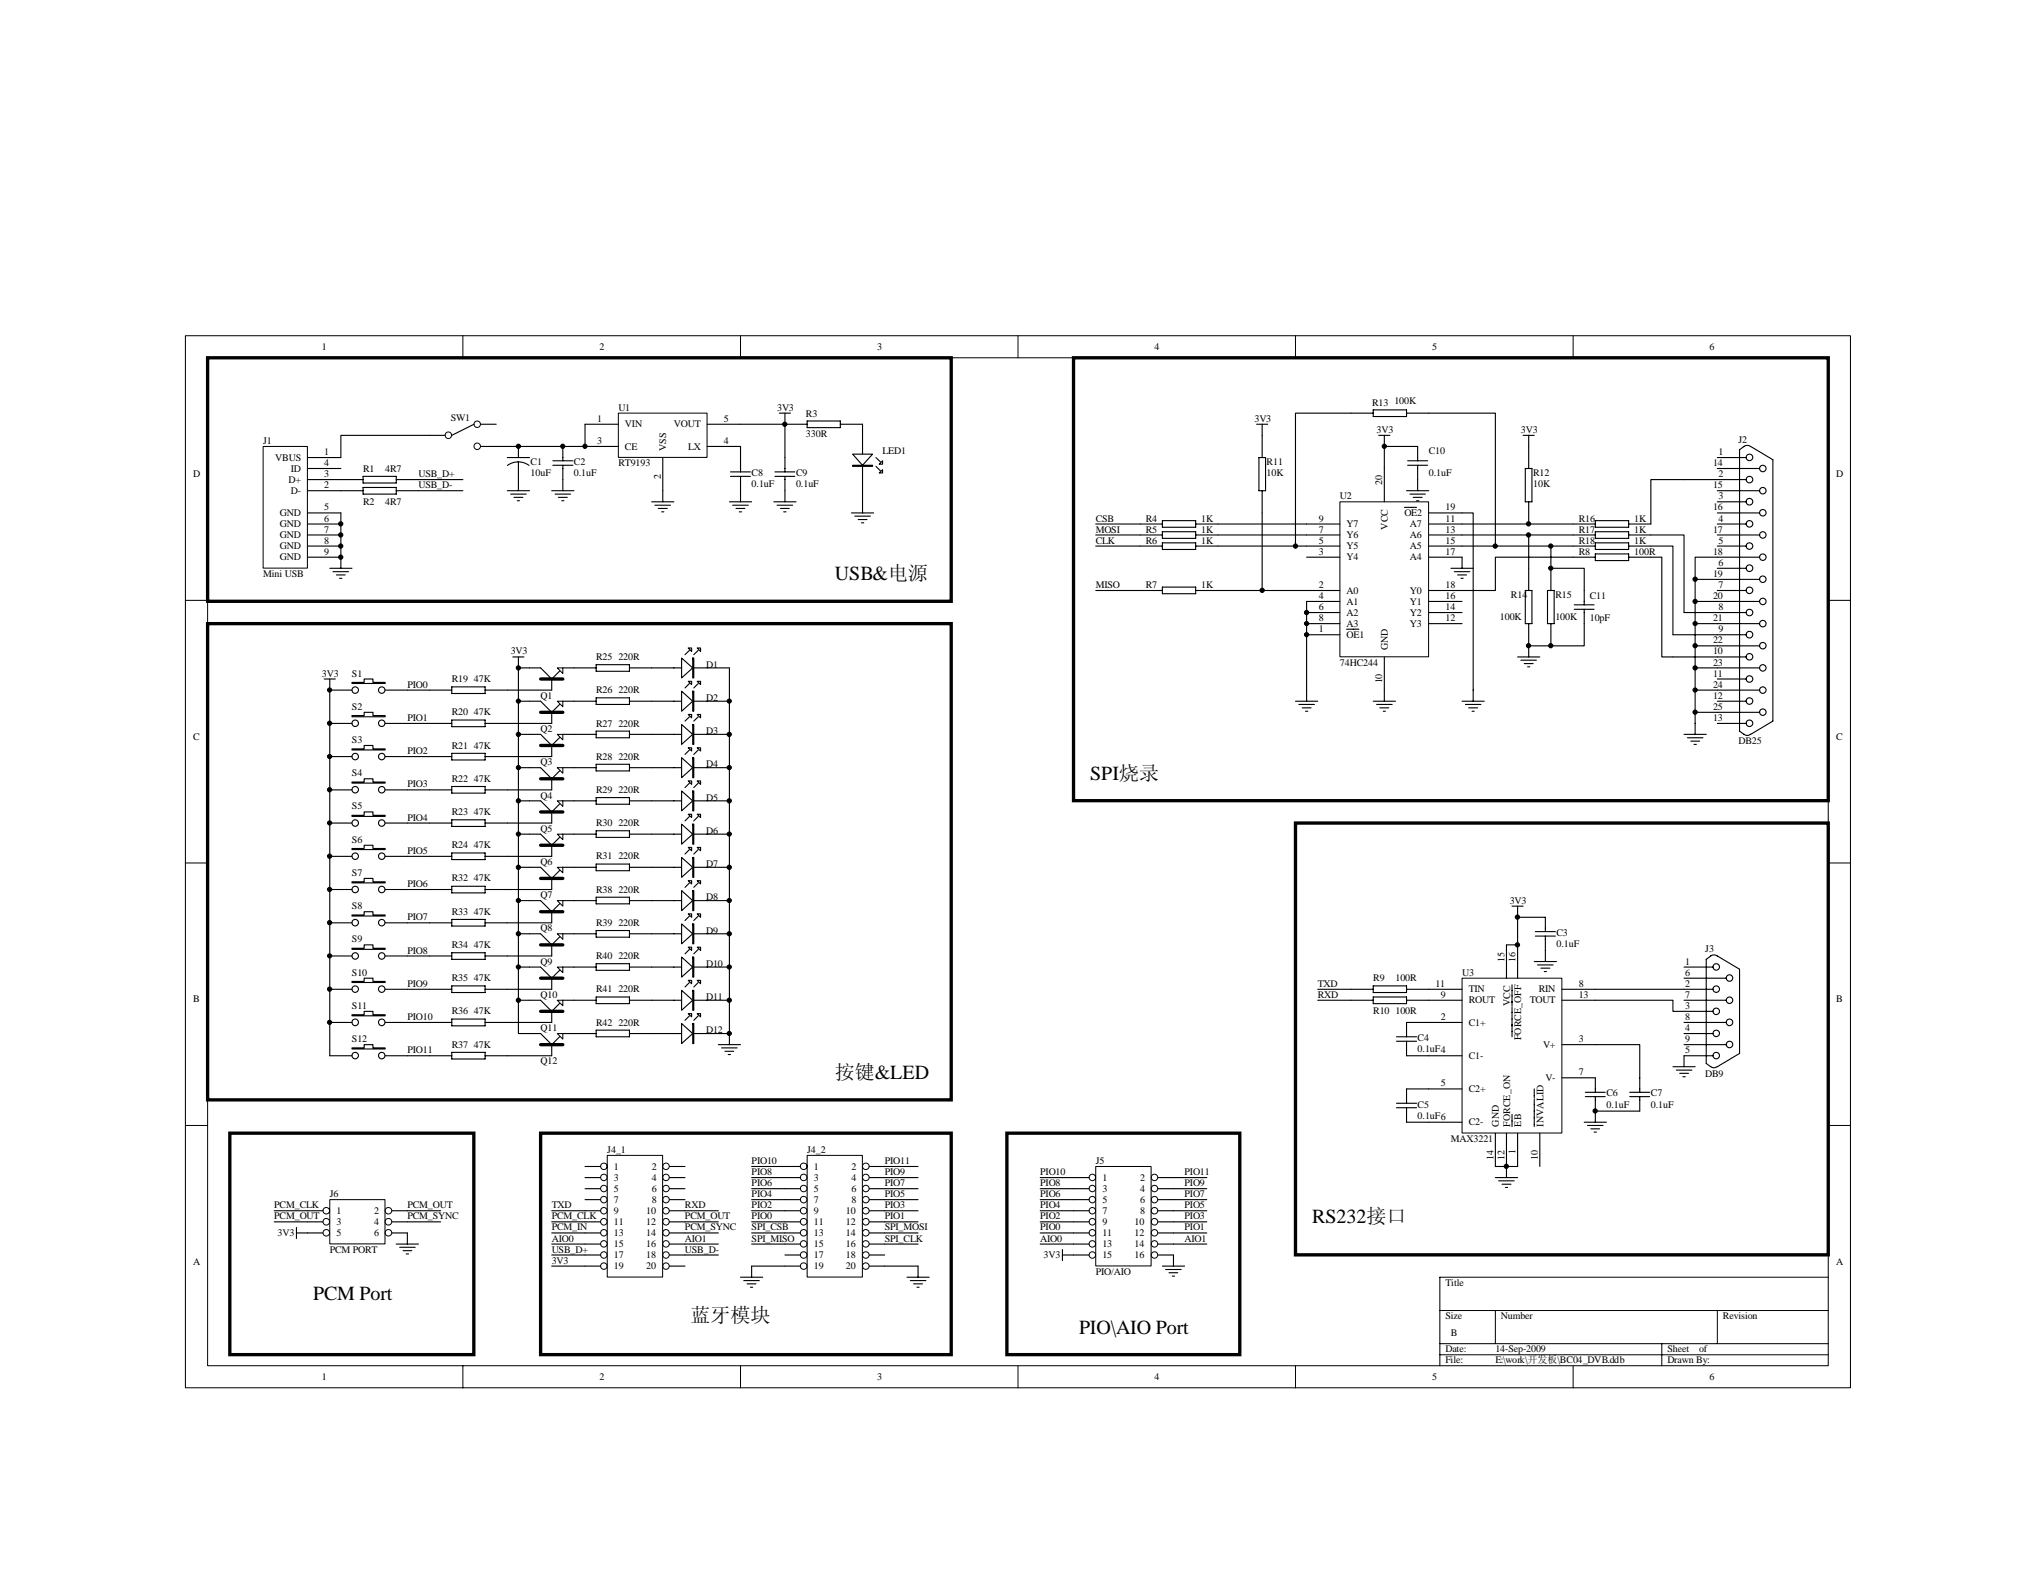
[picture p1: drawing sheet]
<svg xmlns="http://www.w3.org/2000/svg" width="279mm" height="216mm" viewBox="0 0 279 216" stroke-linecap="round" stroke-linejoin="round" font-family="sans-serif">
<defs><g id="words">
<g font-size="2.7">
<text x="114.6" y="79.6">USB&amp;电源</text>
<text x="149.6" y="107">SPI烧录</text>
<text x="114.6" y="148">按键&amp;LED</text>
<text x="180.1" y="167.8">RS232接口</text>
<text x="43" y="178.5">PCM Port</text>
<text x="94.8" y="181.5">蓝牙模块</text>
<text x="148.1" y="183">PIO\AIO Port</text>
</g>
<g font-size="1.4">
<text x="44.2" y="48">1</text>
<text x="82.3" y="48">2</text>
<text x="120.4" y="48">3</text>
<text x="158.4" y="48">4</text>
<text x="196.5" y="48">5</text>
<text x="234.6" y="48">6</text>
<text x="61.8" y="57.7">SW1</text>
<text x="82" y="57.9">1</text>
<text x="84.9" y="56.4">U1</text>
<text x="85.8" y="58.7">VIN</text>
<text x="92.5" y="58.7">VOUT</text>
<text x="99.3" y="57.9">5</text>
<text x="106.6" y="56.4">3V3</text>
<text x="110.6" y="57.3">R3</text>
<text x="172.1" y="57.9">3V3</text>
<text x="188.3" y="55.8">R13</text>
<text x="188.9" y="59.4">3V3</text>
<text x="191.3" y="55.5">100K</text>
<text x="208.7" y="59.4">3V3</text>
<text x="26.5" y="65.5">D</text>
<text x="36.1" y="60.9">J1</text>
<text x="37.8" y="63.2">VBUS</text>
<text x="39.9" y="64.7">ID</text>
<text x="44.5" y="62.5">1</text>
<text x="44.5" y="64">4</text>
<text x="44.5" y="65.5">3</text>
<text x="49.8" y="64.7">R1</text>
<text x="52.9" y="64.7">4R7</text>
<text x="57.4" y="65.5">USB_D+</text>
<text x="72.8" y="63.8">C1</text>
<text x="72.8" y="65.3">10uF</text>
<text x="78.8" y="63.8">C2</text>
<text x="78.8" y="65.3">0.1uF</text>
<text x="82" y="60.9">3</text>
<text x="84.9" y="64">RT9193</text>
<text x="85.8" y="61.7">CE</text>
<text x="90.7" y="65.7" transform="rotate(-90 90.7 65.7)">2</text>
<text x="91.4" y="61.9" transform="rotate(-90 91.4 61.9)">VSS</text>
<text x="94.4" y="61.7">LX</text>
<text x="99.3" y="60.9">4</text>
<text x="103.1" y="65.3">C8</text>
<text x="109.2" y="65.3">C9</text>
<text x="110.6" y="60">330R</text>
<text x="121.1" y="62.3">LED1</text>
<text x="173.8" y="63.8">R11</text>
<text x="173.8" y="65.3">10K</text>
<text x="196.1" y="62.3">C10</text>
<text x="196.1" y="65.3">0.1uF</text>
<text x="210.4" y="65.3">R12</text>
<text x="235.1" y="64">14</text>
<text x="235.8" y="62.5">1</text>
<text x="235.8" y="65.5">2</text>
<text x="238.6" y="60.8">J2</text>
<text x="252" y="65.5">D</text>
<text x="38.4" y="70.8">GND</text>
<text x="39.6" y="66.3">D+</text>
<text x="39.9" y="67.8">D-</text>
<text x="44.5" y="70.1">5</text>
<text x="44.5" y="71.6">6</text>
<text x="44.5" y="67">2</text>
<text x="49.8" y="69.3">R2</text>
<text x="52.9" y="69.3">4R7</text>
<text x="57.4" y="67">USB_D-</text>
<text x="103.1" y="66.9">0.1uF</text>
<text x="109.2" y="66.9">0.1uF</text>
<text x="150.4" y="71.6">CSB</text>
<text x="157.2" y="71.6">R4</text>
<text x="164.8" y="71.6">1K</text>
<text x="181" y="71.6">9</text>
<text x="183.9" y="68.5">U2</text>
<text x="189.7" y="66.6" transform="rotate(-90 189.7 66.6)">20</text>
<text x="192.7" y="70.8">OE2</text>
<text x="198.4" y="70.1">19</text>
<text x="198.4" y="71.6">11</text>
<text x="210.4" y="66.9">10K</text>
<text x="216.6" y="71.6">R16</text>
<text x="224.3" y="71.6">1K</text>
<text x="235.1" y="67">15</text>
<text x="235.1" y="70.1">16</text>
<text x="235.8" y="68.5">3</text>
<text x="235.8" y="71.6">4</text>
<text x="38.4" y="72.3">GND</text>
<text x="38.4" y="73.9">GND</text>
<text x="38.4" y="75.4">GND</text>
<text x="38.4" y="76.9">GND</text>
<text x="44.5" y="73.1">7</text>
<text x="44.5" y="74.6">8</text>
<text x="44.5" y="76.1">9</text>
<text x="150.4" y="73.1">MOSI</text>
<text x="150.4" y="74.6">CLK</text>
<text x="157.2" y="73.1">R5</text>
<text x="157.2" y="74.6">R6</text>
<text x="164.8" y="73.1">1K</text>
<text x="164.8" y="74.6">1K</text>
<text x="181" y="76.1">3</text>
<text x="181" y="74.6">5</text>
<text x="181" y="73.1">7</text>
<text x="184.8" y="76.9">Y4</text>
<text x="184.8" y="75.4">Y5</text>
<text x="184.8" y="73.9">Y6</text>
<text x="184.8" y="72.3">Y7</text>
<text x="190.5" y="72.7" transform="rotate(-90 190.5 72.7)">VCC</text>
<text x="193.5" y="72.3">A7</text>
<text x="193.5" y="73.9">A6</text>
<text x="193.5" y="75.4">A5</text>
<text x="193.5" y="76.9">A4</text>
<text x="198.4" y="73.1">13</text>
<text x="198.4" y="74.6">15</text>
<text x="198.4" y="76.1">17</text>
<text x="216.6" y="76.1">R8</text>
<text x="216.6" y="73.1">R17</text>
<text x="216.6" y="74.6">R18</text>
<text x="224.3" y="76.1">100R</text>
<text x="224.3" y="73.1">1K</text>
<text x="224.3" y="74.6">1K</text>
<text x="235.1" y="73.1">17</text>
<text x="235.1" y="76.1">18</text>
<text x="235.8" y="74.6">5</text>
<text x="235.8" y="77.7">6</text>
<text x="36.1" y="79.2">Mini USB</text>
<text x="150.4" y="80.7">MISO</text>
<text x="157.2" y="80.7">R7</text>
<text x="164.8" y="80.7">1K</text>
<text x="181" y="80.7">2</text>
<text x="181" y="82.2">4</text>
<text x="181" y="83.7">6</text>
<text x="184.8" y="81.5">A0</text>
<text x="184.8" y="83">A1</text>
<text x="193.5" y="83">Y1</text>
<text x="193.5" y="81.5">Y0</text>
<text x="198.4" y="83.7">14</text>
<text x="198.4" y="82.2">16</text>
<text x="198.4" y="80.7">18</text>
<text x="207.3" y="82.1">R14</text>
<text x="213.4" y="82.1">R15</text>
<text x="218.2" y="82.2">C11</text>
<text x="235.1" y="79.2">19</text>
<text x="235.1" y="82.2">20</text>
<text x="235.8" y="80.7">7</text>
<text x="235.8" y="83.7">8</text>
<text x="70.1" y="89.8">3V3</text>
<text x="181" y="86.8">1</text>
<text x="181" y="85.3">8</text>
<text x="184.8" y="87.5">OE1</text>
<text x="184.8" y="84.5">A2</text>
<text x="184.8" y="86">A3</text>
<text x="190.5" y="89.3" transform="rotate(-90 190.5 89.3)">GND</text>
<text x="193.5" y="86">Y3</text>
<text x="193.5" y="84.5">Y2</text>
<text x="198.4" y="85.3">12</text>
<text x="205.8" y="85.1">100K</text>
<text x="213.4" y="85.1">100K</text>
<text x="218.2" y="85.3">10pF</text>
<text x="235.1" y="85.3">21</text>
<text x="235.1" y="88.3">22</text>
<text x="235.1" y="89.8">10</text>
<text x="235.8" y="86.8">9</text>
<text x="44.2" y="92.9">3V3</text>
<text x="48.3" y="92.9">S1</text>
<text x="55.9" y="94.4">PIO0</text>
<text x="62" y="93.6">R19 47K</text>
<text x="74.2" y="95.9">Q1</text>
<text x="81.8" y="90.6">R25 220R</text>
<text x="81.8" y="95.1">R26 220R</text>
<text x="96.9" y="91.7">D1</text>
<text x="183.9" y="91.4">74HC244</text>
<text x="189.7" y="93.8" transform="rotate(-90 189.7 93.8)">10</text>
<text x="235.1" y="91.4">23</text>
<text x="235.1" y="92.9">11</text>
<text x="235.1" y="94.4">24</text>
<text x="235.1" y="95.9">12</text>
<text x="26.5" y="101.5">C</text>
<text x="48.3" y="102">S3</text>
<text x="48.3" y="97.4">S2</text>
<text x="55.9" y="99">PIO1</text>
<text x="62" y="98.2">R20 47K</text>
<text x="74.2" y="100.5">Q2</text>
<text x="81.8" y="99.7">R27 220R</text>
<text x="96.9" y="96.2">D2</text>
<text x="96.9" y="100.8">D3</text>
<text x="235.1" y="97.4">25</text>
<text x="235.1" y="99">13</text>
<text x="252" y="101.5">C</text>
<text x="48.3" y="106.6">S4</text>
<text x="55.9" y="103.5">PIO2</text>
<text x="62" y="102.7">R21 47K</text>
<text x="62" y="107.3">R22 47K</text>
<text x="74.2" y="105">Q3</text>
<text x="81.8" y="104.3">R28 220R</text>
<text x="96.9" y="105.3">D4</text>
<text x="238.6" y="102.1">DB25</text>
<text x="48.3" y="111.1">S5</text>
<text x="55.9" y="108.1">PIO3</text>
<text x="55.9" y="112.6">PIO4</text>
<text x="62" y="111.9">R23 47K</text>
<text x="74.2" y="109.6">Q4</text>
<text x="81.8" y="108.8">R29 220R</text>
<text x="81.8" y="113.4">R30 220R</text>
<text x="96.9" y="109.9">D5</text>
<text x="48.3" y="115.7">S6</text>
<text x="55.9" y="117.2">PIO5</text>
<text x="62" y="116.4">R24 47K</text>
<text x="74.2" y="114.2">Q5</text>
<text x="74.2" y="118.7">Q6</text>
<text x="81.8" y="118">R31 220R</text>
<text x="96.9" y="114.4">D6</text>
<text x="96.9" y="119">D7</text>
<text x="48.3" y="120.2">S7</text>
<text x="48.3" y="124.8">S8</text>
<text x="55.9" y="121.8">PIO6</text>
<text x="62" y="121">R32 47K</text>
<text x="62" y="125.6">R33 47K</text>
<text x="74.2" y="123.3">Q7</text>
<text x="81.8" y="122.5">R38 220R</text>
<text x="96.9" y="123.6">D8</text>
<text x="207.2" y="124">3V3</text>
<text x="48.3" y="129.3">S9</text>
<text x="55.9" y="126.3">PIO7</text>
<text x="55.9" y="130.9">PIO8</text>
<text x="62" y="130.1">R34 47K</text>
<text x="74.2" y="127.8">Q8</text>
<text x="81.8" y="127.1">R39 220R</text>
<text x="81.8" y="131.6">R40 220R</text>
<text x="96.9" y="128.1">D9</text>
<text x="206.5" y="132" transform="rotate(-90 206.5 132)">15</text>
<text x="208" y="132" transform="rotate(-90 208 132)">16</text>
<text x="213.6" y="128.4">C3</text>
<text x="213.6" y="130">0.1uF</text>
<text x="234" y="130.7">J3</text>
<text x="26.5" y="137.6">B</text>
<text x="48.3" y="133.9">S10</text>
<text x="55.9" y="135.4">PIO9</text>
<text x="62" y="134.7">R35 47K</text>
<text x="74.2" y="132.4">Q9</text>
<text x="74.2" y="137">Q10</text>
<text x="81.8" y="136.2">R41 220R</text>
<text x="96.9" y="132.7">D10</text>
<text x="96.9" y="137.3">D11</text>
<text x="180.8" y="135.4">TXD</text>
<text x="180.8" y="137">RXD</text>
<text x="188.4" y="134.7">R9</text>
<text x="191.5" y="134.7">100R</text>
<text x="197" y="135.4">11</text>
<text x="197.7" y="137">9</text>
<text x="200.6" y="133.9">U3</text>
<text x="201.5" y="137.7">ROUT</text>
<text x="201.5" y="136.2">TIN</text>
<text x="209.9" y="137.7">TOUT</text>
<text x="211.2" y="136.2">RIN</text>
<text x="216.6" y="137">13</text>
<text x="216.6" y="135.4">8</text>
<text x="231.3" y="132.4">1</text>
<text x="231.3" y="133.9">6</text>
<text x="231.3" y="135.4">2</text>
<text x="231.3" y="137">7</text>
<text x="252" y="137.6">B</text>
<text x="48.3" y="138.5">S11</text>
<text x="48.3" y="143">S12</text>
<text x="55.9" y="140">PIO10</text>
<text x="62" y="139.2">R36 47K</text>
<text x="62" y="143.8">R37 47K</text>
<text x="74.2" y="141.5">Q11</text>
<text x="81.8" y="140.8">R42 220R</text>
<text x="96.9" y="141.8">D12</text>
<text x="188.4" y="139.2">R10 100R</text>
<text x="194.5" y="142.9">C4</text>
<text x="197.7" y="140">2</text>
<text x="201.5" y="140.8">C1+</text>
<text x="207.2" y="138" transform="rotate(-90 207.2 138)">VCC</text>
<text x="208.7" y="142.8" transform="rotate(-90 208.7 142.8)">FORCE_OFF</text>
<text x="211.8" y="143.8">V+</text>
<text x="216.6" y="143">3</text>
<text x="231.3" y="138.5">3</text>
<text x="231.3" y="140">8</text>
<text x="231.3" y="141.5">4</text>
<text x="231.3" y="143">9</text>
<text x="55.9" y="144.6">PIO11</text>
<text x="74.2" y="146.1">Q12</text>
<text x="194.5" y="144.4">0.1uF4</text>
<text x="197.7" y="149.1">5</text>
<text x="201.5" y="145.3">C1-</text>
<text x="201.5" y="149.9">C2+</text>
<text x="212.1" y="148.4">V-</text>
<text x="216.6" y="147.6">7</text>
<text x="231.3" y="144.6">5</text>
<text x="234" y="147.8">DB9</text>
<text x="194.5" y="152">C5</text>
<text x="194.5" y="153.5">0.1uF6</text>
<text x="201.5" y="154.5">C2-</text>
<text x="205.7" y="154.6" transform="rotate(-90 205.7 154.6)">GND</text>
<text x="207.2" y="154.6" transform="rotate(-90 207.2 154.6)">FORCE_ON</text>
<text x="208.7" y="154.6" transform="rotate(-90 208.7 154.6)">EB</text>
<text x="211.8" y="154.6" transform="rotate(-90 211.8 154.6)">INVALID</text>
<text x="220.5" y="150.5">C6</text>
<text x="220.5" y="152">0.1uF</text>
<text x="226.5" y="150.5">C7</text>
<text x="226.5" y="152">0.1uF</text>
<text x="83.3" y="158.2">J4_1</text>
<text x="84.2" y="160.5">1</text>
<text x="89.4" y="160.5">2</text>
<text x="103.1" y="161.3">PIO8</text>
<text x="103.1" y="159.8">PIO10</text>
<text x="110.8" y="158.2">J4_2</text>
<text x="111.7" y="160.5">1</text>
<text x="116.8" y="160.5">2</text>
<text x="121.4" y="161.3">PIO9</text>
<text x="121.4" y="159.8">PIO11</text>
<text x="142.7" y="161.3">PIO10</text>
<text x="150.4" y="159.8">J5</text>
<text x="162.6" y="161.3">PIO11</text>
<text x="199.1" y="156.7">MAX3221</text>
<text x="204.9" y="159.2" transform="rotate(-90 204.9 159.2)">14</text>
<text x="206.5" y="159.2" transform="rotate(-90 206.5 159.2)">12</text>
<text x="208" y="158.4" transform="rotate(-90 208 158.4)">1</text>
<text x="211" y="159.2" transform="rotate(-90 211 159.2)">10</text>
<text x="37.6" y="165.8">PCM_CLK</text>
<text x="37.6" y="167.4">PCM_OUT</text>
<text x="45.3" y="164.3">J6</text>
<text x="46.2" y="166.6">1</text>
<text x="51.4" y="166.6">2</text>
<text x="55.9" y="165.8">PCM_OUT</text>
<text x="55.9" y="167.4">PCM_SYNC</text>
<text x="75.7" y="167.4">PCM_CLK</text>
<text x="75.7" y="165.8">TXD</text>
<text x="84.2" y="162.1">3</text>
<text x="84.2" y="163.6">5</text>
<text x="84.2" y="165.1">7</text>
<text x="84.2" y="166.6">9</text>
<text x="88.7" y="166.6">10</text>
<text x="89.4" y="162.1">4</text>
<text x="89.4" y="163.6">6</text>
<text x="89.4" y="165.1">8</text>
<text x="94" y="167.4">PCM_OUT</text>
<text x="94" y="165.8">RXD</text>
<text x="103.1" y="167.4">PIO0</text>
<text x="103.1" y="165.8">PIO2</text>
<text x="103.1" y="164.3">PIO4</text>
<text x="103.1" y="162.8">PIO6</text>
<text x="111.7" y="162.1">3</text>
<text x="111.7" y="163.6">5</text>
<text x="111.7" y="165.1">7</text>
<text x="111.7" y="166.6">9</text>
<text x="116.1" y="166.6">10</text>
<text x="116.8" y="162.1">4</text>
<text x="116.8" y="163.6">6</text>
<text x="116.8" y="165.1">8</text>
<text x="121.4" y="167.4">PIO1</text>
<text x="121.4" y="165.8">PIO3</text>
<text x="121.4" y="164.3">PIO5</text>
<text x="121.4" y="162.8">PIO7</text>
<text x="142.7" y="167.4">PIO2</text>
<text x="142.7" y="165.8">PIO4</text>
<text x="142.7" y="164.3">PIO6</text>
<text x="142.7" y="162.8">PIO8</text>
<text x="151.3" y="162.1">1</text>
<text x="151.3" y="163.6">3</text>
<text x="151.3" y="165.1">5</text>
<text x="151.3" y="166.6">7</text>
<text x="156.5" y="162.1">2</text>
<text x="156.5" y="163.6">4</text>
<text x="156.5" y="165.1">6</text>
<text x="156.5" y="166.6">8</text>
<text x="162.6" y="167.4">PIO3</text>
<text x="162.6" y="165.8">PIO5</text>
<text x="162.6" y="164.3">PIO7</text>
<text x="162.6" y="162.8">PIO9</text>
<text x="26.5" y="173.6">A</text>
<text x="38.1" y="169.7">3V3</text>
<text x="45.3" y="171.9">PCM PORT</text>
<text x="46.2" y="168.1">3</text>
<text x="46.2" y="169.7">5</text>
<text x="51.4" y="168.1">4</text>
<text x="51.4" y="169.7">6</text>
<text x="75.7" y="168.9">PCM_IN</text>
<text x="75.7" y="170.4">AIO0</text>
<text x="75.7" y="171.9">USB_D+</text>
<text x="75.7" y="173.4">3V3</text>
<text x="84.2" y="168.1">11</text>
<text x="84.2" y="169.7">13</text>
<text x="84.2" y="171.2">15</text>
<text x="84.2" y="172.7">17</text>
<text x="88.7" y="168.1">12</text>
<text x="88.7" y="169.7">14</text>
<text x="88.7" y="171.2">16</text>
<text x="88.7" y="172.7">18</text>
<text x="94" y="170.4">AIO1</text>
<text x="94" y="171.9">USB_D-</text>
<text x="94" y="168.9">PCM_SYNC</text>
<text x="103.1" y="168.9">SPI_CSB</text>
<text x="103.1" y="170.4">SPI_MISO</text>
<text x="111.7" y="168.1">11</text>
<text x="111.7" y="169.7">13</text>
<text x="111.7" y="171.2">15</text>
<text x="111.7" y="172.7">17</text>
<text x="116.1" y="168.1">12</text>
<text x="116.1" y="169.7">14</text>
<text x="116.1" y="171.2">16</text>
<text x="116.1" y="172.7">18</text>
<text x="121.4" y="168.9">SPI_MOSI</text>
<text x="121.4" y="170.4">SPI_CLK</text>
<text x="142.7" y="168.9">PIO0</text>
<text x="142.7" y="170.4">AIO0</text>
<text x="143.2" y="172.7">3V3</text>
<text x="151.3" y="168.1">9</text>
<text x="151.3" y="169.7">11</text>
<text x="151.3" y="171.2">13</text>
<text x="151.3" y="172.7">15</text>
<text x="155.7" y="168.1">10</text>
<text x="155.7" y="169.7">12</text>
<text x="155.7" y="171.2">14</text>
<text x="155.7" y="172.7">16</text>
<text x="162.6" y="170.4">AIO1</text>
<text x="162.6" y="168.9">PIO1</text>
<text x="252" y="173.6">A</text>
<text x="84.2" y="174.2">19</text>
<text x="88.7" y="174.2">20</text>
<text x="111.7" y="174.2">19</text>
<text x="116.1" y="174.2">20</text>
<text x="150.4" y="175">PIO/AIO</text>
<text x="198.4" y="176.5">Title</text>
<text x="198.4" y="181.1">Size</text>
<text x="198.4" y="185.6">Date:</text>
<text x="199.1" y="183.3">B</text>
<text x="205.2" y="185.6">14-Sep-2009</text>
<text x="206" y="181.1">Number</text>
<text x="228.8" y="185.6">Sheet</text>
<text x="233.2" y="185.6">of</text>
<text x="236.4" y="181.1">Revision</text>
<text x="44.2" y="189.4">1</text>
<text x="82.3" y="189.4">2</text>
<text x="120.4" y="189.4">3</text>
<text x="158.4" y="189.4">4</text>
<text x="196.5" y="189.4">5</text>
<text x="198.4" y="187.1">File:</text>
<text x="205.2" y="187.1">E:\work\开发板\BC04_DVB.ddb</text>
<text x="228.8" y="187.1">Drawn By:</text>
<text x="234.6" y="189.4">6</text>
</g>
</g></defs>
<g fill="none" stroke="#000" stroke-width=".14">
<path d="M25.4 46.1h228.5v144.4h-228.5zM28.5 49.1h222.4v138.4h-222.4zM63.5 46.1v3M101.6 46.1v3M139.7 46.1v3M177.8 46.1v3M215.9 46.1v3M25.4 82.4h3.1M250.9 82.4h3.1M25.4 118.4h3.1M250.9 118.4h3.1M25.4 154.5h3.1"/>
<path d="M250.9 154.5h3.1M197.6 179.9h53.3M205.2 179.9v4.5M235.7 179.9v4.5M250.9 175.3h-53.3v12.2M63.5 187.5v3M101.6 187.5v3M139.7 187.5v3M177.8 187.5v3M197.6 184.4h53.3M197.6 185.9h53.3M215.9 187.5v3"/>
<path d="M228 184.4v3.1"/>
</g>
<path d="M183.9 68.9h12.1v21.2h-12.1z" fill="#fff"/>
<path d="M183.9 68.9h12.1v21.2h-12.1z" fill="none" stroke="#000" stroke-width=".14"/>
<g fill="none" stroke="#000" stroke-width=".15">
<path d="M172.4 58.2h1.6M173.2 58.2v4.6M188.4 56.7h-10.6v18.3M188.4 56.3h4.6v.9h-4.6zM189.2 59.8h1.5M190 59.8v9.1M193 56.7h12.2v18.3M209 59.8h1.5M209.8 59.8v4.5M167.1 75h16.8M167.1 73.4h16.8M167.1 71.9h16.8"/>
<path d="M172.8 62.8h.9v4.6h-.9zM173.2 67.4v13.6M179.3 76.5h4.6M190 61.3h4.5v1.9M192.7 69.6h1.7M193 67.4h3.1M193.2 63.9h2.7M193.2 63.2h2.7M193.5 67.8h2.1M193.9 68.3h1.3M194.4 68.7h.3M194.5 63.9v3.5"/>
<path d="M196.1 70.4h6.1v25.8M196.1 76.5h4.5M196.1 75h22.8M196.1 73.4h22.8M196.1 71.9h22.8M209.3 64.3h.9v4.6h-.9zM209.8 68.9v3M209.8 73.4v7.6M212.8 75v3h4.6v5M212.8 78v3M218.9 76.5h-13.7v4.5h-9.1M218.9 71.5h4.6v.9h-4.6z"/>
<path d="M218.9 73h4.6v.9h-4.6zM218.9 74.5h4.6v.9h-4.6zM218.9 76h4.6v.9h-4.6zM223.5 73.4h7.6v10.7h8.5M223.5 75h6.1v12.1h10M223.5 76.5h4.5v13.7h11.6M232.6 79.5h8.9M235.7 75h3.9M235.7 73.4h5.8M235.7 71.9h3.9M235.7 70.4h5.8M235.7 62.8h3.9"/>
<path d="M235.7 64.3h5.8M235.7 67.4h5.8M235.7 68.9h3.9M235.7 78h3.9M239.6 65.8h-13.1v6.1h-3M240.2 61.3l-.4-.2a1.5 1.5 0 0 0-1.1 .6v38.7l.6 .4M240.2 61.3l3.1 1.8v35.9l-3.1 1.8M241.5 76.5h-8.9v24.3M167.1 81h16.8M177.8 96.2h3M178.2 96.7h2.2M178.7 97.2h1.2"/>
<path d="M179.2 97.6h.3M179.3 82.5h4.6M179.3 84.1h4.6M179.3 85.6h4.6M183.9 87.1h-4.6v9.1M184.8 86.4h1.7M188.4 96.2h3.1M188.9 96.7h2.2M189.4 97.2h1.2M189.8 97.6h.3M190 90.2v6M196.1 82.5h4.5"/>
<path d="M196.1 84.1h4.5M196.1 85.6h4.5M200.6 96.2h3.1M201.1 96.7h2.1M201.5 97.2h1.3M202 97.6h.3M208.3 90.2h3M208.7 90.6h2.1M209.2 91.1h1.2M209.3 81h.9v4.6h-.9zM209.6 91.5h.3M209.8 85.6v4.6"/>
<path d="M212.4 81h.9v4.6h-.9zM212.8 85.6v3M216 83.6h2.8M216 83h2.8M217.4 83.6v5h-7.6M232.6 82.5h8.9M232.6 85.6h8.9M232.6 88.6h8.9M232.6 91.7h8.9M232.6 94.7h8.9M232.6 97.8h8.9M235.7 81h3.9"/>
<path d="M235.7 93.2h3.9M235.7 96.2h3.9M235.7 99.3h3.9M231.1 100.8h3M231.6 101.3h2.1M232 101.7h1.2M232.5 102.2h.3M239.3 100.8l.5 .1 .4-.1"/>
<circle cx="240.1" cy="68.9" r=".46"/>
<circle cx="240.1" cy="78" r=".46"/>
<circle cx="240.1" cy="65.8" r=".45"/>
<circle cx="240.1" cy="62.8" r=".45"/>
<circle cx="240.1" cy="71.9" r=".45"/>
<circle cx="240.1" cy="74.9" r=".45"/>
<circle cx="241.9" cy="73.4" r=".45"/>
<circle cx="241.9" cy="79.5" r=".45"/>
<circle cx="241.9" cy="76.5" r=".45"/>
<circle cx="241.9" cy="64.3" r=".45"/>
<circle cx="241.9" cy="67.3" r=".45"/>
<circle cx="241.9" cy="70.4" r=".45"/>
<circle cx="240.1" cy="87.1" r=".46"/>
<circle cx="240.1" cy="81" r=".45"/>
<circle cx="240.1" cy="84.1" r=".45"/>
<circle cx="240.1" cy="93.2" r=".45"/>
<circle cx="240.1" cy="99.3" r=".45"/>
<circle cx="240.1" cy="90.1" r=".45"/>
<circle cx="240.1" cy="96.2" r=".45"/>
<circle cx="241.9" cy="94.7" r=".45"/>
<circle cx="241.9" cy="97.7" r=".45"/>
<circle cx="241.9" cy="82.5" r=".45"/>
<circle cx="241.9" cy="85.6" r=".45"/>
<circle cx="241.9" cy="88.6" r=".45"/>
<circle cx="241.9" cy="91.7" r=".45"/>
</g>
<path d="M200.7 134.3h13.6v21.2h-13.6z" fill="#fff"/>
<path d="M200.6 134.3h13.7v21.2h-13.7z" fill="none" stroke="#000" stroke-width=".14"/>
<g fill="none" stroke="#000" stroke-width=".15">
<path d="M45.3 103.8h3M52.9 103.8h3M180.8 137.3h7.6M180.8 135.8h7.6M188.4 135.3h4.6v.9h-4.6zM188.4 136.8h4.6v1h-4.6zM193 137.3h7.6M193 135.8h7.6M207.5 135.2v2.8M207.5 138.2v4.1M207.5 124.4h1.5M208.3 129.7h-1.6v4.6"/>
<path d="M208.3 124.4v9.9M208.3 125.9h3.8v2M210.5 132h3.1M210.7 128.5h2.7M210.7 127.9h2.7M211 132.4h2.1M211.5 132.9h1.2M211.9 133.3h.3M212.1 128.5v3.5M214.4 137.3h15.2v1.5h5.5M214.4 135.8h20.7M231.1 137.3h5.8"/>
<path d="M231.1 132.7h4M231.1 134.3h5.8M191.6 142.3h2.8M191.6 142.9h2.8M191.6 152h2.8M191.6 151.4h2.8M193 142.9v2h7.6M193 152v2h7.6M200.6 140.3h-7.6v2M200.6 149.5h-7.6v1.9M205.2 155.5v4.6h3.1v-4.6M206.7 155.5v6.1"/>
<path d="M207.5 153v1.6M210.5 149.5v1.2M210.5 150.8v3.8M211.3 155.5v4.6M214.4 143.4h10.6v6.5M214.4 147.9h4.5v2M217.4 154h3.1M217.6 150.5h2.7M217.6 149.9h2.7M217.8 154.5h2.2M218.3 154.9h1.2M218.8 155.4h.3"/>
<path d="M218.9 150.5v3.5M223.6 150.5h2.8M223.6 149.9h2.8M225 150.5v2h-6.1M229.6 146.4h3M230 146.9h2.2M230.5 147.3h1.2M230.9 147.8h.4M231.1 140.3h5.8M231.1 143.4h5.8M231.1 141.9h4M234.8 146.4l-.7-.4v-14.3a1.45 1.45 0 0 1 1.1-.6h.3l3.2 1.9v11.6l-3 1.8"/>
<path d="M234.8 146.4l.4 .2 .4-.2M235.1 144.9h-4v1.5M205.2 161.6h3.1M205.7 162.1h2.1M206.1 162.5h1.2M206.6 163h.3"/>
<circle cx="235.5" cy="135.8" r=".45"/>
<circle cx="235.5" cy="138.8" r=".45"/>
<circle cx="235.5" cy="132.7" r=".45"/>
<circle cx="237.3" cy="137.3" r=".45"/>
<circle cx="237.3" cy="134.2" r=".45"/>
<circle cx="235.5" cy="141.8" r=".45"/>
<circle cx="235.5" cy="144.9" r=".45"/>
<circle cx="237.3" cy="140.3" r=".45"/>
<circle cx="237.3" cy="143.4" r=".45"/>
</g>
<path d="M48.3 102.8h1.7v-.5h1.2v.5h1.7v.1h-4.6z" fill-rule="evenodd" fill="#fff" stroke="#000" stroke-width=".15"/>
<g fill="none" stroke="#000" stroke-width=".15">
<path d="M45.3 108.4h3M52.9 108.4h3"/>
<circle cx="48.7" cy="103.8" r=".45"/>
<circle cx="52.4" cy="103.8" r=".45"/>
</g>
<path d="M48.3 107.3h1.7v-.4h1.2v.4h1.7v.2h-4.6z" fill-rule="evenodd" fill="#fff" stroke="#000" stroke-width=".15"/>
<g fill="none" stroke="#000" stroke-width=".15">
<path d="M45.3 113h3M52.9 113h3"/>
<circle cx="48.7" cy="108.4" r=".45"/>
<circle cx="52.4" cy="108.4" r=".45"/>
</g>
<path d="M48.3 111.9h1.7v-.5h1.2v.5h1.7v.2h-4.6z" fill-rule="evenodd" fill="#fff" stroke="#000" stroke-width=".15"/>
<g fill="none" stroke="#000" stroke-width=".15">
<path d="M45.3 117.5h3M52.9 117.5h3"/>
<circle cx="48.7" cy="113" r=".45"/>
<circle cx="52.4" cy="113" r=".45"/>
</g>
<path d="M48.3 116.5h1.7v-.5h1.2v.5h1.7v.1h-4.6z" fill-rule="evenodd" fill="#fff" stroke="#000" stroke-width=".15"/>
<g fill="none" stroke="#000" stroke-width=".15">
<path d="M45.3 122.1h3M52.9 122.1h3"/>
<circle cx="48.7" cy="117.5" r=".45"/>
<circle cx="52.4" cy="117.5" r=".45"/>
</g>
<path d="M48.3 121h1.7v-.4h1.2v.4h1.7v.2h-4.6z" fill-rule="evenodd" fill="#fff" stroke="#000" stroke-width=".15"/>
<g fill="none" stroke="#000" stroke-width=".15">
<path d="M45.3 99.3h3M52.9 99.3h3"/>
<circle cx="48.7" cy="122.1" r=".45"/>
<circle cx="52.4" cy="122.1" r=".45"/>
</g>
<path d="M48.3 98.2h1.7v-.4h1.2v.4h1.7v.2h-4.6z" fill-rule="evenodd" fill="#fff" stroke="#000" stroke-width=".15"/>
<g fill="none" stroke="#000" stroke-width=".15">
<path d="M45.3 94.7h3M52.9 94.7h3"/>
<circle cx="48.7" cy="99.3" r=".45"/>
<circle cx="52.4" cy="99.3" r=".45"/>
</g>
<path d="M48.3 93.7h1.7v-.5h1.2v.5h1.7v.1h-4.6z" fill-rule="evenodd" fill="#fff" stroke="#000" stroke-width=".15"/>
<g fill="none" stroke="#000" stroke-width=".15">
<path d="M45.3 126.7h3M52.9 126.7h3"/>
<circle cx="48.7" cy="94.7" r=".45"/>
<circle cx="52.4" cy="94.7" r=".45"/>
</g>
<path d="M48.3 125.6h1.7v-.5h1.2v.5h1.7v.1h-4.6z" fill-rule="evenodd" fill="#fff" stroke="#000" stroke-width=".15"/>
<g fill="none" stroke="#000" stroke-width=".15">
<path d="M45.3 131.2h3M52.9 131.2h3"/>
<circle cx="48.7" cy="126.6" r=".45"/>
<circle cx="52.4" cy="126.6" r=".45"/>
</g>
<path d="M48.3 130.2h1.7v-.5h1.2v.5h1.7v.1h-4.6z" fill-rule="evenodd" fill="#fff" stroke="#000" stroke-width=".15"/>
<g fill="none" stroke="#000" stroke-width=".15">
<path d="M45.3 135.8h3M52.9 135.8h3"/>
<circle cx="48.7" cy="131.2" r=".45"/>
<circle cx="52.4" cy="131.2" r=".45"/>
</g>
<path d="M48.3 134.7h1.7v-.4h1.2v.4h1.7v.2h-4.6z" fill-rule="evenodd" fill="#fff" stroke="#000" stroke-width=".15"/>
<g fill="none" stroke="#000" stroke-width=".15">
<path d="M45.3 140.3h3M52.9 140.3h3"/>
<circle cx="48.7" cy="135.8" r=".45"/>
<circle cx="52.4" cy="135.8" r=".45"/>
</g>
<path d="M48.3 139.3h1.7v-.5h1.2v.5h1.7v.1h-4.6z" fill-rule="evenodd" fill="#fff" stroke="#000" stroke-width=".15"/>
<g fill="none" stroke="#000" stroke-width=".15">
<path d="M45.3 144.9h3M52.9 144.9h3"/>
<circle cx="48.7" cy="140.3" r=".45"/>
<circle cx="52.4" cy="140.3" r=".45"/>
</g>
<path d="M48.3 143.8h1.7v-.4h1.2v.4h1.7v.2h-4.6z" fill-rule="evenodd" fill="#fff" stroke="#000" stroke-width=".15"/>
<g fill="none" stroke="#000" stroke-width=".15">
<path d="M44.5 93.2h1.5M45.3 93.2v51.7M58.9 94.7h3.1M62 94.3h4.6v.9h-4.6zM66.6 94.7h3M89.4 91.7h10.7M94.6 89.3l-.6 .6M95.8 89.3l-.6 .6"/>
<circle cx="48.7" cy="144.9" r=".45"/>
<circle cx="52.4" cy="144.9" r=".45"/>
</g>
<g fill="#fff" stroke="#000" stroke-width=".15">
<path d="M93.5 90.3l1.6 1.4-1.6 1.3z"/>
<path d="M95.7 88.9h.4v.5z"/>
<path d="M94.4 88.9h.5v.5z"/>
<path d="M95.1 90.3h.1v2.7h-.1z" fill-rule="evenodd"/>
</g>
<path d="M72.7 91.7h1.5l1.5 1.5M75.7 93.2v1.5M78.8 91.7h-1.6l-1.5 1.5" fill="none" stroke="#000" stroke-width=".15"/>
<path d="M74.2 93.2h3" fill="none" stroke="#000" stroke-width=".46"/>
<path d="M76.5 91.7h.7v.7z" fill="#fff" stroke="#000" stroke-width=".14"/>
<path d="M55.9 94.7h3M58.9 99.3h3.1M62 98.8h4.6v.9h-4.6zM66.6 99.3h3M69.6 94.7h6.1M89.4 96.2h10.7M94.6 93.8l-.6 .6M95.8 93.8l-.6 .6" fill="none" stroke="#000" stroke-width=".15"/>
<g fill="#fff" stroke="#000" stroke-width=".15">
<path d="M93.5 94.9l1.6 1.3-1.6 1.4z"/>
<path d="M95.7 93.5h.4v.5z"/>
<path d="M94.4 93.5h.5v.5z"/>
<path d="M95.1 94.9h.1v2.7h-.1z" fill-rule="evenodd"/>
</g>
<path d="M72.7 96.2h1.5l1.5 1.6M75.7 97.8v1.5M78.8 96.2h-1.6l-1.5 1.6" fill="none" stroke="#000" stroke-width=".15"/>
<path d="M74.2 97.8h3" fill="none" stroke="#000" stroke-width=".46"/>
<path d="M76.5 96.2h.7v.8z" fill="#fff" stroke="#000" stroke-width=".14"/>
<path d="M55.9 99.3h3M69.6 99.3h6.1M94.6 98.4l-.6 .6M95.8 98.4l-.6 .6M58.9 103.8h3.1M62 103.4h4.6v.9h-4.6zM66.6 103.8h3M89.4 100.8h10.7" fill="none" stroke="#000" stroke-width=".15"/>
<g fill="#fff" stroke="#000" stroke-width=".15">
<path d="M93.5 99.4l1.6 1.4-1.6 1.4z"/>
<path d="M95.7 98.1h.4v.4z"/>
<path d="M94.4 98.1h.5v.4z"/>
<path d="M95.1 99.4h.1v2.8h-.1z" fill-rule="evenodd"/>
</g>
<path d="M72.7 100.8h1.5l1.5 1.5M75.7 102.3v1.5M78.8 100.8h-1.6l-1.5 1.5" fill="none" stroke="#000" stroke-width=".15"/>
<path d="M74.2 102.3h3" fill="none" stroke="#000" stroke-width=".46"/>
<path d="M76.5 100.8h.7v.8z" fill="#fff" stroke="#000" stroke-width=".14"/>
<path d="M55.9 103.8h3M58.9 108.4h3.1M62 107.9h4.6v1h-4.6zM66.6 108.4h3M69.6 103.8h6.1M89.4 105.4h10.7M94.6 102.9l-.6 .6M95.8 102.9l-.6 .6" fill="none" stroke="#000" stroke-width=".15"/>
<g fill="#fff" stroke="#000" stroke-width=".15">
<path d="M93.5 104l1.6 1.4-1.6 1.3z"/>
<path d="M95.7 102.6h.4v.5z"/>
<path d="M94.4 102.6h.5v.5z"/>
<path d="M95.1 104h.1v2.7h-.1z" fill-rule="evenodd"/>
</g>
<path d="M72.7 105.4h1.5l1.5 1.5M75.7 106.9v1.5M78.8 105.4h-1.6l-1.5 1.5" fill="none" stroke="#000" stroke-width=".15"/>
<path d="M74.2 106.9h3" fill="none" stroke="#000" stroke-width=".46"/>
<path d="M76.5 105.4h.7v.7z" fill="#fff" stroke="#000" stroke-width=".14"/>
<path d="M55.9 108.4h3M58.9 113h3.1M62 112.5h4.6v.9h-4.6zM66.6 113h3M69.6 108.4h6.1M89.4 109.9h10.7M94.6 107.5l-.6 .6M95.8 107.5l-.6 .6" fill="none" stroke="#000" stroke-width=".15"/>
<g fill="#fff" stroke="#000" stroke-width=".15">
<path d="M93.5 108.6l1.6 1.3-1.6 1.4z"/>
<path d="M95.7 107.2h.4v.5z"/>
<path d="M94.4 107.2h.5v.5z"/>
<path d="M95.1 108.6h.1v2.7h-.1z" fill-rule="evenodd"/>
</g>
<path d="M72.7 109.9h1.5l1.5 1.5M75.7 111.4v1.6M78.8 109.9h-1.6l-1.5 1.5" fill="none" stroke="#000" stroke-width=".15"/>
<path d="M74.2 111.4h3" fill="none" stroke="#000" stroke-width=".46"/>
<path d="M76.5 109.9h.7v.8z" fill="#fff" stroke="#000" stroke-width=".14"/>
<path d="M55.9 113h3M58.9 117.5h3.1M62 117.1h4.6v.9h-4.6zM66.6 117.5h3M69.6 113h6.1M89.4 114.5h10.7M94.6 112.1l-.6 .6M95.8 112.1l-.6 .6" fill="none" stroke="#000" stroke-width=".15"/>
<g fill="#fff" stroke="#000" stroke-width=".15">
<path d="M93.5 113.1l1.6 1.4-1.6 1.4z"/>
<path d="M95.7 111.8h.4v.4z"/>
<path d="M94.4 111.8h.5v.4z"/>
<path d="M95.1 113.1h.1v2.8h-.1z" fill-rule="evenodd"/>
</g>
<path d="M72.7 114.5h1.5l1.5 1.5M75.7 116v1.5M78.8 114.5h-1.6l-1.5 1.5" fill="none" stroke="#000" stroke-width=".15"/>
<path d="M74.2 116h3" fill="none" stroke="#000" stroke-width=".46"/>
<path d="M76.5 114.5h.7v.8z" fill="#fff" stroke="#000" stroke-width=".14"/>
<path d="M55.9 117.5h3M69.6 117.5h6.1M89.4 119h10.7M94.6 116.6l-.6 .6M95.8 116.6l-.6 .6M58.9 122.1h3.1M62 121.6h4.6v1h-4.6zM66.6 122.1h3" fill="none" stroke="#000" stroke-width=".15"/>
<g fill="#fff" stroke="#000" stroke-width=".15">
<path d="M93.5 117.7l1.6 1.3-1.6 1.4z"/>
<path d="M95.7 116.3h.4v.5z"/>
<path d="M94.4 116.3h.5v.5z"/>
<path d="M95.1 117.7h.1v2.7h-.1z" fill-rule="evenodd"/>
</g>
<path d="M72.7 119h1.5l1.5 1.6M78.8 119h-1.6l-1.5 1.6M75.7 120.6v1.5" fill="none" stroke="#000" stroke-width=".15"/>
<path d="M74.2 120.6h3" fill="none" stroke="#000" stroke-width=".46"/>
<path d="M76.5 119h.7v.8z" fill="#fff" stroke="#000" stroke-width=".14"/>
<path d="M55.9 122.1h3M58.9 126.7h3.1M62 126.2h4.6v.9h-4.6zM66.6 126.7h3M69.6 122.1h6.1M89.4 123.6h10.7M94.6 121.2l-.6 .6M95.8 121.2l-.6 .6" fill="none" stroke="#000" stroke-width=".15"/>
<g fill="#fff" stroke="#000" stroke-width=".15">
<path d="M93.5 122.2l1.6 1.4-1.6 1.4z"/>
<path d="M95.7 120.9h.4v.4z"/>
<path d="M94.4 120.9h.5v.4z"/>
<path d="M95.1 122.2h.1v2.8h-.1z" fill-rule="evenodd"/>
</g>
<path d="M72.7 123.6h1.5l1.5 1.5M75.7 125.1v1.6M78.8 123.6h-1.6l-1.5 1.5" fill="none" stroke="#000" stroke-width=".15"/>
<path d="M74.2 125.1h3" fill="none" stroke="#000" stroke-width=".46"/>
<path d="M76.5 123.6h.7v.8z" fill="#fff" stroke="#000" stroke-width=".14"/>
<path d="M55.9 126.7h3M58.9 131.2h3.1M62 130.8h4.6v.9h-4.6zM66.6 131.2h3M69.6 126.7h6.1M89.4 128.2h10.7M94.6 125.7l-.6 .6M95.8 125.7l-.6 .6" fill="none" stroke="#000" stroke-width=".15"/>
<g fill="#fff" stroke="#000" stroke-width=".15">
<path d="M93.5 126.8l1.6 1.4-1.6 1.3z"/>
<path d="M95.7 125.4h.4v.5z"/>
<path d="M94.4 125.4h.5v.5z"/>
<path d="M95.1 126.8h.1v2.7h-.1z" fill-rule="evenodd"/>
</g>
<path d="M72.7 128.2h1.5l1.5 1.5M75.7 129.7v1.5M78.8 128.2h-1.6l-1.5 1.5" fill="none" stroke="#000" stroke-width=".15"/>
<path d="M74.2 129.7h3" fill="none" stroke="#000" stroke-width=".46"/>
<path d="M76.5 128.2h.7v.7z" fill="#fff" stroke="#000" stroke-width=".14"/>
<path d="M55.9 131.2h3M58.9 135.8h3.1M62 135.3h4.6v.9h-4.6zM66.6 135.8h3M69.6 131.2h6.1M89.4 132.7h10.7M94.6 130.3l-.6 .6M95.8 130.3l-.6 .6" fill="none" stroke="#000" stroke-width=".15"/>
<g fill="#fff" stroke="#000" stroke-width=".15">
<path d="M93.5 131.4l1.6 1.3-1.6 1.4z"/>
<path d="M95.7 130h.4v.5z"/>
<path d="M94.4 130h.5v.5z"/>
<path d="M95.1 131.4h.1v2.7h-.1z" fill-rule="evenodd"/>
</g>
<path d="M72.7 132.7h1.5l1.5 1.6M75.7 134.3v1.5M78.8 132.7h-1.6l-1.5 1.6" fill="none" stroke="#000" stroke-width=".15"/>
<path d="M74.2 134.3h3" fill="none" stroke="#000" stroke-width=".46"/>
<path d="M76.5 132.7h.7v.8z" fill="#fff" stroke="#000" stroke-width=".14"/>
<path d="M55.9 135.8h3M62 139.9h4.6v.9h-4.6zM69.6 135.8h6.1M89.4 137.3h10.7M94.6 134.9l-.6 .6M95.8 134.9l-.6 .6M58.9 140.3h3.1M66.6 140.3h3" fill="none" stroke="#000" stroke-width=".15"/>
<g fill="#fff" stroke="#000" stroke-width=".15">
<path d="M93.5 135.9l1.6 1.4-1.6 1.4z"/>
<path d="M95.7 134.6h.4v.4z"/>
<path d="M94.4 134.6h.5v.4z"/>
<path d="M95.1 135.9h.1v2.8h-.1z" fill-rule="evenodd"/>
</g>
<path d="M72.7 137.3h1.5l1.5 1.5M75.7 138.8v1.5M78.8 137.3h-1.6l-1.5 1.5" fill="none" stroke="#000" stroke-width=".15"/>
<path d="M74.2 138.8h3" fill="none" stroke="#000" stroke-width=".46"/>
<path d="M76.5 137.3h.7v.7z" fill="#fff" stroke="#000" stroke-width=".14"/>
<path d="M94.6 139.4l-.6 .6M95.8 139.4l-.6 .6M55.9 140.3h3M58.9 144.9h3.1M62 144.4h4.6v1h-4.6zM66.6 144.9h3M69.6 140.3h6.1M89.4 141.9h10.7" fill="none" stroke="#000" stroke-width=".15"/>
<g fill="#fff" stroke="#000" stroke-width=".15">
<path d="M93.5 140.5l1.6 1.4-1.6 1.3z"/>
<path d="M95.7 139.1h.4v.5z"/>
<path d="M94.4 139.1h.5v.5z"/>
<path d="M95.1 140.5h.1v2.7h-.1z" fill-rule="evenodd"/>
</g>
<path d="M72.7 141.9h1.5l1.5 1.5M75.7 143.4v1.5M78.8 141.9h-1.6l-1.5 1.5" fill="none" stroke="#000" stroke-width=".15"/>
<path d="M74.2 143.4h3" fill="none" stroke="#000" stroke-width=".46"/>
<path d="M76.5 141.9h.7v.7z" fill="#fff" stroke="#000" stroke-width=".14"/>
<g fill="none" stroke="#000" stroke-width=".15">
<path d="M70.4 90.2h1.5M71.1 96.2h1.6M71.1 90.2v1.5M72.7 91.7h-1.6v50.2h1.6M100.1 91.7v51.7M71.1 100.8h1.6M71.1 105.4h1.6M71.1 109.9h1.6M71.1 114.5h1.6M71.1 119h1.6M71.1 123.6h1.6M71.1 128.2h1.6"/>
<path d="M71.1 132.7h1.6M71.1 137.3h1.6M55.9 144.9h3M69.6 144.9h6.1M98.6 143.4h3M99 143.8h2.2M99.5 144.3h1.2M99.9 144.7h.3"/>
</g>
<path d="M36.1 61.3h6.1v16.7h-6.1z" fill="#fff"/>
<g fill="none" stroke="#000" stroke-width=".14">
<path d="M36.1 61.3h6.1v16.7h-6.1z"/>
<circle cx="61.5" cy="59.7" r=".45"/>
<circle cx="65.5" cy="58.2" r=".45"/>
<circle cx="65.5" cy="61.3" r=".45"/>
</g>
<g fill="none" stroke="#000" stroke-width=".15">
<path d="M58.9 59.8h2.2M65 58.2l-3 1.6M66 58.2h2.1M42.2 70.4h4.6v7.6M42.2 64.3h4.6M42.2 65.8h7.6M42.2 67.4h7.6M42.2 62.8h4.6M42.2 71.9h4.6M42.2 73.4h4.6M42.2 75h4.6M42.2 76.5h4.6"/>
<path d="M45.3 78h3M45.7 78.5h2.1M46.2 78.9h1.2M46.6 79.4h.3M49.8 65.4h4.6v.9h-4.6zM49.8 66.9h4.6v.9h-4.6zM54.4 65.8h3M54.4 67.4h3M66 61.3h2.1"/>
</g>
<path d="M84.9 56.7h12.1v6.1h-12.1z" fill="#fff"/>
<path d="M84.9 56.7h12.1v6.1h-12.1z" fill="none" stroke="#000" stroke-width=".14"/>
<g fill="none" stroke="#000" stroke-width=".15">
<path d="M58.9 59.8h-12.1v3M84.9 58.2h-4.6v3.1h-3.1M97 58.2h10.7v6.6M107 56.7h1.5M107.7 56.7v1.5h3.1M110.8 57.8h4.5v.9h-4.5zM115.3 58.2h3.1v10.7M57.4 67.4h6.1M57.4 65.8h6.1M68.1 61.3h9.1M69.6 62.8h3.1M69.6 67.4h3.1"/>
<path d="M69.6 63.9a2.5 2.5 0 0 1 3 0M70.1 67.8h2.1M70.5 68.3h1.3M71 68.7h.3M71.1 61.3v1.5M71.1 63.4v4M75.7 67.4h3.1M75.9 63.9h2.7M75.9 63.2h2.7M76.2 67.8h2.1M76.6 68.3h1.3M77.1 68.7h.3"/>
<path d="M77.2 61.3v1.9M77.2 63.9v3.5M80.3 61.3h4.6M89.4 68.9h3.1M89.9 69.3h2.1M90.3 69.8h1.3M90.8 70.3h.3M91 62.8v6.1M97 61.3h4.6v3.5M100.1 68.9h3M100.2 65.4h2.8M100.2 64.8h2.8"/>
<path d="M100.5 69.3h2.2M101 69.8h1.2M101.5 70.3h.3M101.6 65.4v3.5M106.2 68.9h3M106.3 65.4h2.8M106.3 64.8h2.8M106.6 69.3h2.2M107.1 69.8h1.2M107.5 70.3h.4M107.7 65.4v3.5M120.2 64l.6 .6"/>
<path d="M120.2 62.8l.6 .6"/>
</g>
<g fill="#fff" stroke="#000" stroke-width=".15">
<path d="M117 62.3h2.7l-1.3 1.6z"/>
<path d="M120.6 64.9l.5-.4v.4z"/>
<path d="M121.1 63.2v.5h-.5z"/>
<path d="M117 63.9h2.7v.1h-2.7z" fill-rule="evenodd"/>
</g>
<path d="M116.8 70.4h3.1M117.3 70.8h2.1M117.8 71.3h1.2M118.2 71.8h.3M118.4 68.9v1.5" fill="none" stroke="#000" stroke-width=".15"/>
<path d="M83.4 158.6h7.5v16.7h-7.5z" fill="#fff"/>
<g fill="none" stroke="#000" stroke-width=".14">
<path d="M83.3 158.6h7.6v16.7h-7.6z"/>
<circle cx="82.9" cy="167.7" r=".45"/>
<circle cx="82.9" cy="166.2" r=".45"/>
<circle cx="82.9" cy="172.3" r=".45"/>
<circle cx="82.9" cy="160.1" r=".45"/>
<circle cx="82.9" cy="170.7" r=".45"/>
<circle cx="82.9" cy="164.7" r=".45"/>
<circle cx="82.9" cy="173.8" r=".45"/>
<circle cx="82.9" cy="161.6" r=".45"/>
<circle cx="82.9" cy="169.2" r=".45"/>
<circle cx="82.9" cy="163.1" r=".45"/>
<circle cx="91.4" cy="167.7" r=".45"/>
<circle cx="91.4" cy="160.1" r=".45"/>
<circle cx="91.4" cy="172.3" r=".45"/>
<circle cx="91.4" cy="166.2" r=".45"/>
<circle cx="91.4" cy="164.7" r=".45"/>
<circle cx="91.4" cy="170.7" r=".45"/>
<circle cx="91.4" cy="173.8" r=".45"/>
<circle cx="91.4" cy="161.6" r=".45"/>
<circle cx="91.4" cy="163.1" r=".45"/>
<circle cx="91.4" cy="169.2" r=".45"/>
</g>
<g fill="none" stroke="#000" stroke-width=".15">
<path d="M80.3 160.1h2.1M80.3 161.6h2.1M80.3 163.2h2.1M80.3 164.7h2.1M80.3 166.2h2.1M80.3 167.7h2.1M80.3 169.2h2.1M80.3 170.8h2.1M80.3 172.3h2.1M80.3 173.8h2.1M91.9 160.1h2.1M91.9 161.6h2.1"/>
<path d="M91.9 163.2h2.1M91.9 164.7h2.1M91.9 166.2h2.1M91.9 167.7h2.1M91.9 169.2h2.1M91.9 170.8h2.1M91.9 172.3h2.1M91.9 173.8h2.1"/>
</g>
<path d="M110.8 158.6h7.5v16.7h-7.5z" fill="#fff"/>
<g fill="none" stroke="#000" stroke-width=".14">
<path d="M110.8 158.6h7.5v16.7h-7.5z"/>
<circle cx="110.3" cy="167.7" r=".46"/>
<circle cx="110.3" cy="166.2" r=".45"/>
<circle cx="110.3" cy="160.1" r=".45"/>
<circle cx="110.3" cy="172.3" r=".45"/>
<circle cx="110.3" cy="170.7" r=".45"/>
<circle cx="110.3" cy="164.7" r=".45"/>
<circle cx="110.3" cy="161.6" r=".45"/>
<circle cx="110.3" cy="173.8" r=".45"/>
<circle cx="110.3" cy="169.2" r=".45"/>
<circle cx="110.3" cy="163.1" r=".45"/>
<circle cx="118.8" cy="167.7" r=".46"/>
<circle cx="118.8" cy="160.1" r=".45"/>
<circle cx="118.8" cy="166.2" r=".45"/>
<circle cx="118.8" cy="172.3" r=".45"/>
<circle cx="118.8" cy="164.7" r=".45"/>
<circle cx="118.8" cy="170.7" r=".45"/>
<circle cx="118.8" cy="173.8" r=".45"/>
<circle cx="118.8" cy="161.6" r=".45"/>
<circle cx="118.8" cy="163.1" r=".45"/>
<circle cx="118.8" cy="169.2" r=".45"/>
</g>
<g fill="none" stroke="#000" stroke-width=".15">
<path d="M150.4 71.9h9.1M150.4 73.4h9.1M150.4 75h9.1M159.5 71.5h4.6v.9h-4.6zM159.5 73h4.6v.9h-4.6zM159.5 74.5h4.6v.9h-4.6zM164.1 71.9h3M164.1 73.4h3M164.1 75h3M199.1 78h3.1M199.6 78.5h2.1M200 78.9h1.3"/>
<path d="M200.5 79.4h.3M200.6 76.5v1.5M78.8 91.7h3M78.8 96.2h3M81.8 91.2h4.6v.9h-4.6zM81.8 95.8h4.6v.9h-4.6zM86.4 91.7h3M86.4 96.2h3M150.4 81h9.1M159.5 80.6h4.6v.9h-4.6zM164.1 81h3M179.3 82.5v4.6"/>
<path d="M78.8 100.8h3M78.8 105.4h3M78.8 109.9h3M78.8 114.5h3M78.8 119h3M81.8 100.4h4.6v.9h-4.6zM81.8 104.9h4.6v.9h-4.6zM81.8 109.5h4.6v.9h-4.6zM81.8 114h4.6v.9h-4.6zM81.8 118.6h4.6v.9h-4.6zM86.4 100.8h3M86.4 105.4h3"/>
<path d="M86.4 109.9h3M86.4 114.5h3M86.4 119h3M78.8 123.6h3M78.8 128.2h3M78.8 132.7h3M78.8 137.3h3M81.8 123.1h4.6v1h-4.6zM81.8 127.7h4.6v.9h-4.6zM81.8 132.3h4.6v.9h-4.6zM81.8 136.8h4.6v1h-4.6zM86.4 123.6h3"/>
<path d="M86.4 128.2h3M86.4 132.7h3M86.4 137.3h3M78.8 141.9h3M81.8 141.4h4.6v.9h-4.6zM86.4 141.9h3M75.7 166.2h4.6M75.7 167.7h4.6M75.7 169.2h4.6M75.7 170.8h4.6M75.7 172.3h4.6M75.7 173.8h4.6"/>
<path d="M94 166.2h4.6M94 167.7h4.6M94 169.2h4.6M94 170.8h4.6M94 172.3h4.6M101.6 175.3h3.1M102.1 175.8h2.1M102.5 176.2h1.2M103 176.7h.3M103.1 160.1h6.7M103.1 161.6h6.7M103.1 163.2h6.7"/>
<path d="M103.1 164.7h6.7M103.1 166.2h6.7M103.1 167.7h6.7M103.1 169.2h6.7M103.1 170.8h6.7M107.7 172.3h2.1M109.8 173.8h-6.7v1.5M119.3 160.1h6.7M119.3 161.6h6.7M119.3 163.2h6.7M119.3 164.7h6.7M119.3 166.2h6.7"/>
<path d="M119.3 167.7h6.7M119.3 169.2h6.7M119.3 170.8h6.7M119.3 172.3h2.1M119.3 173.8h6.7v1.5M124.5 175.3h3M124.9 175.8h2.2M125.4 176.2h1.2M125.8 176.7h.3"/>
</g>
<g fill="#000" stroke="#000" stroke-width=".14">
<circle cx="208.2" cy="129.7" r=".3"/>
<circle cx="208.2" cy="125.9" r=".3"/>
<circle cx="218.9" cy="152.5" r=".3"/>
<circle cx="206.7" cy="160.1" r=".3"/>
</g>
<path d="M150.4 160.1h7.6v13.7h-7.6z" fill="#fff"/>
<g fill="none" stroke="#000" stroke-width=".14">
<path d="M150.4 160.1h7.6v13.7h-7.6z"/>
<circle cx="149.9" cy="167.7" r=".45"/>
<circle cx="149.9" cy="166.2" r=".45"/>
<circle cx="149.9" cy="172.3" r=".45"/>
<circle cx="149.9" cy="170.7" r=".45"/>
<circle cx="149.9" cy="164.7" r=".45"/>
<circle cx="149.9" cy="161.6" r=".45"/>
<circle cx="149.9" cy="169.2" r=".45"/>
<circle cx="149.9" cy="163.1" r=".45"/>
<circle cx="158.4" cy="167.7" r=".45"/>
<circle cx="158.4" cy="166.2" r=".45"/>
<circle cx="158.4" cy="172.3" r=".45"/>
<circle cx="158.4" cy="164.7" r=".45"/>
<circle cx="158.4" cy="170.7" r=".45"/>
<circle cx="158.4" cy="161.6" r=".45"/>
<circle cx="158.4" cy="163.1" r=".45"/>
<circle cx="158.4" cy="169.2" r=".45"/>
</g>
<g fill="none" stroke="#000" stroke-width=".15">
<path d="M147.3 161.6h2.2M147.3 163.2h2.2M147.3 164.7h2.2M147.3 166.2h2.2M147.3 167.7h2.2M147.3 169.2h2.2M147.3 170.8h2.2M147.3 172.3h2.2M158.9 161.6h2.1M158.9 163.2h2.1M158.9 164.7h2.1M158.9 166.2h2.1"/>
<path d="M158.9 167.7h2.1M158.9 169.2h2.1M158.9 170.8h2.1M158.9 172.3h2.1"/>
</g>
<path d="M45.3 164.7h7.5v6h-7.5z" fill="#fff"/>
<g fill="none" stroke="#000" stroke-width=".14">
<path d="M45.3 164.7h7.5v6h-7.5z"/>
<circle cx="44.8" cy="167.7" r=".46"/>
<circle cx="44.8" cy="166.2" r=".45"/>
<circle cx="44.8" cy="169.2" r=".45"/>
<circle cx="53.3" cy="167.7" r=".46"/>
<circle cx="53.3" cy="166.2" r=".45"/>
<circle cx="53.3" cy="169.2" r=".45"/>
</g>
<g fill="none" stroke="#000" stroke-width=".15">
<path d="M37.6 166.2h6.7M37.6 167.7h6.7M40.7 169.2h3.6M40.7 168.5v1.5M53.8 166.2h6.7M53.8 167.7h6.7M53.8 169.2h2.1v1.6M54.4 170.8h3M54.8 171.2h2.2M55.3 171.7h1.2M55.8 172.1h.3M142.7 166.2h4.6"/>
<path d="M142.7 167.7h4.6M142.7 169.2h4.6M142.7 170.8h4.6M142.7 164.7h4.6M142.7 163.2h4.6M142.7 161.6h4.6M145.8 171.5v1.5M145.8 172.3h1.5M159.5 173.8h3.1M160 174.2h2.1M160.4 174.7h1.2M160.9 175.2h.3"/>
<path d="M161 166.2h4.6M161 167.7h4.6M161 169.2h4.6M161 172.3v1.5M161 170.8h4.6M161 164.7h4.6M161 163.2h4.6M161 161.6h4.6"/>
</g>
<g fill="#000" stroke="#000" stroke-width=".14">
<circle cx="107.7" cy="58.2" r=".3"/>
<circle cx="46.8" cy="71.9" r=".3"/>
<circle cx="46.8" cy="74.9" r=".3"/>
<circle cx="46.8" cy="73.4" r=".3"/>
<circle cx="46.8" cy="76.5" r=".3"/>
<circle cx="71.1" cy="61.3" r=".3"/>
<circle cx="77.2" cy="61.3" r=".29"/>
<circle cx="80.3" cy="61.3" r=".29"/>
<circle cx="177.8" cy="74.9" r=".3"/>
<circle cx="190" cy="61.3" r=".3"/>
<circle cx="205.2" cy="74.9" r=".3"/>
<circle cx="209.8" cy="71.9" r=".3"/>
<circle cx="209.8" cy="73.4" r=".3"/>
<circle cx="212.8" cy="74.9" r=".3"/>
<circle cx="212.8" cy="78" r=".29"/>
<circle cx="232.6" cy="79.5" r=".3"/>
<circle cx="45.2" cy="99.3" r=".3"/>
<circle cx="45.2" cy="94.7" r=".29"/>
<circle cx="71.1" cy="91.7" r=".3"/>
<circle cx="71.1" cy="96.2" r=".29"/>
<circle cx="100.1" cy="96.2" r=".29"/>
<circle cx="173.2" cy="81" r=".3"/>
<circle cx="179.3" cy="84.1" r=".3"/>
<circle cx="179.3" cy="87.1" r=".29"/>
<circle cx="179.3" cy="85.6" r=".29"/>
<circle cx="209.8" cy="88.6" r=".3"/>
<circle cx="212.8" cy="88.6" r=".3"/>
<circle cx="232.6" cy="97.7" r=".3"/>
<circle cx="232.6" cy="91.7" r=".3"/>
<circle cx="232.6" cy="88.6" r=".3"/>
<circle cx="232.6" cy="82.5" r=".3"/>
<circle cx="232.6" cy="94.7" r=".29"/>
<circle cx="232.6" cy="85.6" r=".29"/>
<circle cx="45.2" cy="117.5" r=".3"/>
<circle cx="45.2" cy="108.4" r=".3"/>
<circle cx="45.2" cy="103.8" r=".29"/>
<circle cx="45.2" cy="113" r=".29"/>
<circle cx="71.1" cy="109.9" r=".3"/>
<circle cx="71.1" cy="100.8" r=".3"/>
<circle cx="71.1" cy="119" r=".3"/>
<circle cx="71.1" cy="114.5" r=".29"/>
<circle cx="71.1" cy="105.4" r=".29"/>
<circle cx="100.1" cy="109.9" r=".3"/>
<circle cx="100.1" cy="100.8" r=".3"/>
<circle cx="100.1" cy="119" r=".3"/>
<circle cx="100.1" cy="114.5" r=".29"/>
<circle cx="100.1" cy="105.4" r=".29"/>
<circle cx="45.2" cy="135.8" r=".3"/>
<circle cx="45.2" cy="126.6" r=".3"/>
<circle cx="45.2" cy="131.2" r=".29"/>
<circle cx="45.2" cy="122.1" r=".29"/>
<circle cx="71.1" cy="128.2" r=".3"/>
<circle cx="71.1" cy="137.3" r=".3"/>
<circle cx="71.1" cy="132.7" r=".29"/>
<circle cx="71.1" cy="123.6" r=".29"/>
<circle cx="100.1" cy="128.2" r=".3"/>
<circle cx="100.1" cy="137.3" r=".3"/>
<circle cx="100.1" cy="132.7" r=".29"/>
<circle cx="100.1" cy="123.6" r=".29"/>
<circle cx="45.2" cy="140.3" r=".29"/>
<circle cx="100.1" cy="141.8" r=".29"/>
</g>
<path d="M28.5 49.1h102v33.4h-102zM147.3 49.1h103.6v60.8h-103.6zM28.5 85.6h102v65.4h-102zM177.8 113h73.1v59.2h-73.1zM31.5 155.5h33.5v30.4h-33.5zM74.2 155.5h56.3v30.4h-56.3zM138.2 155.5h31.9v30.4h-31.9z" fill="none" stroke="#000" stroke-width=".46"/>
<use href="#words"/>
</svg>
